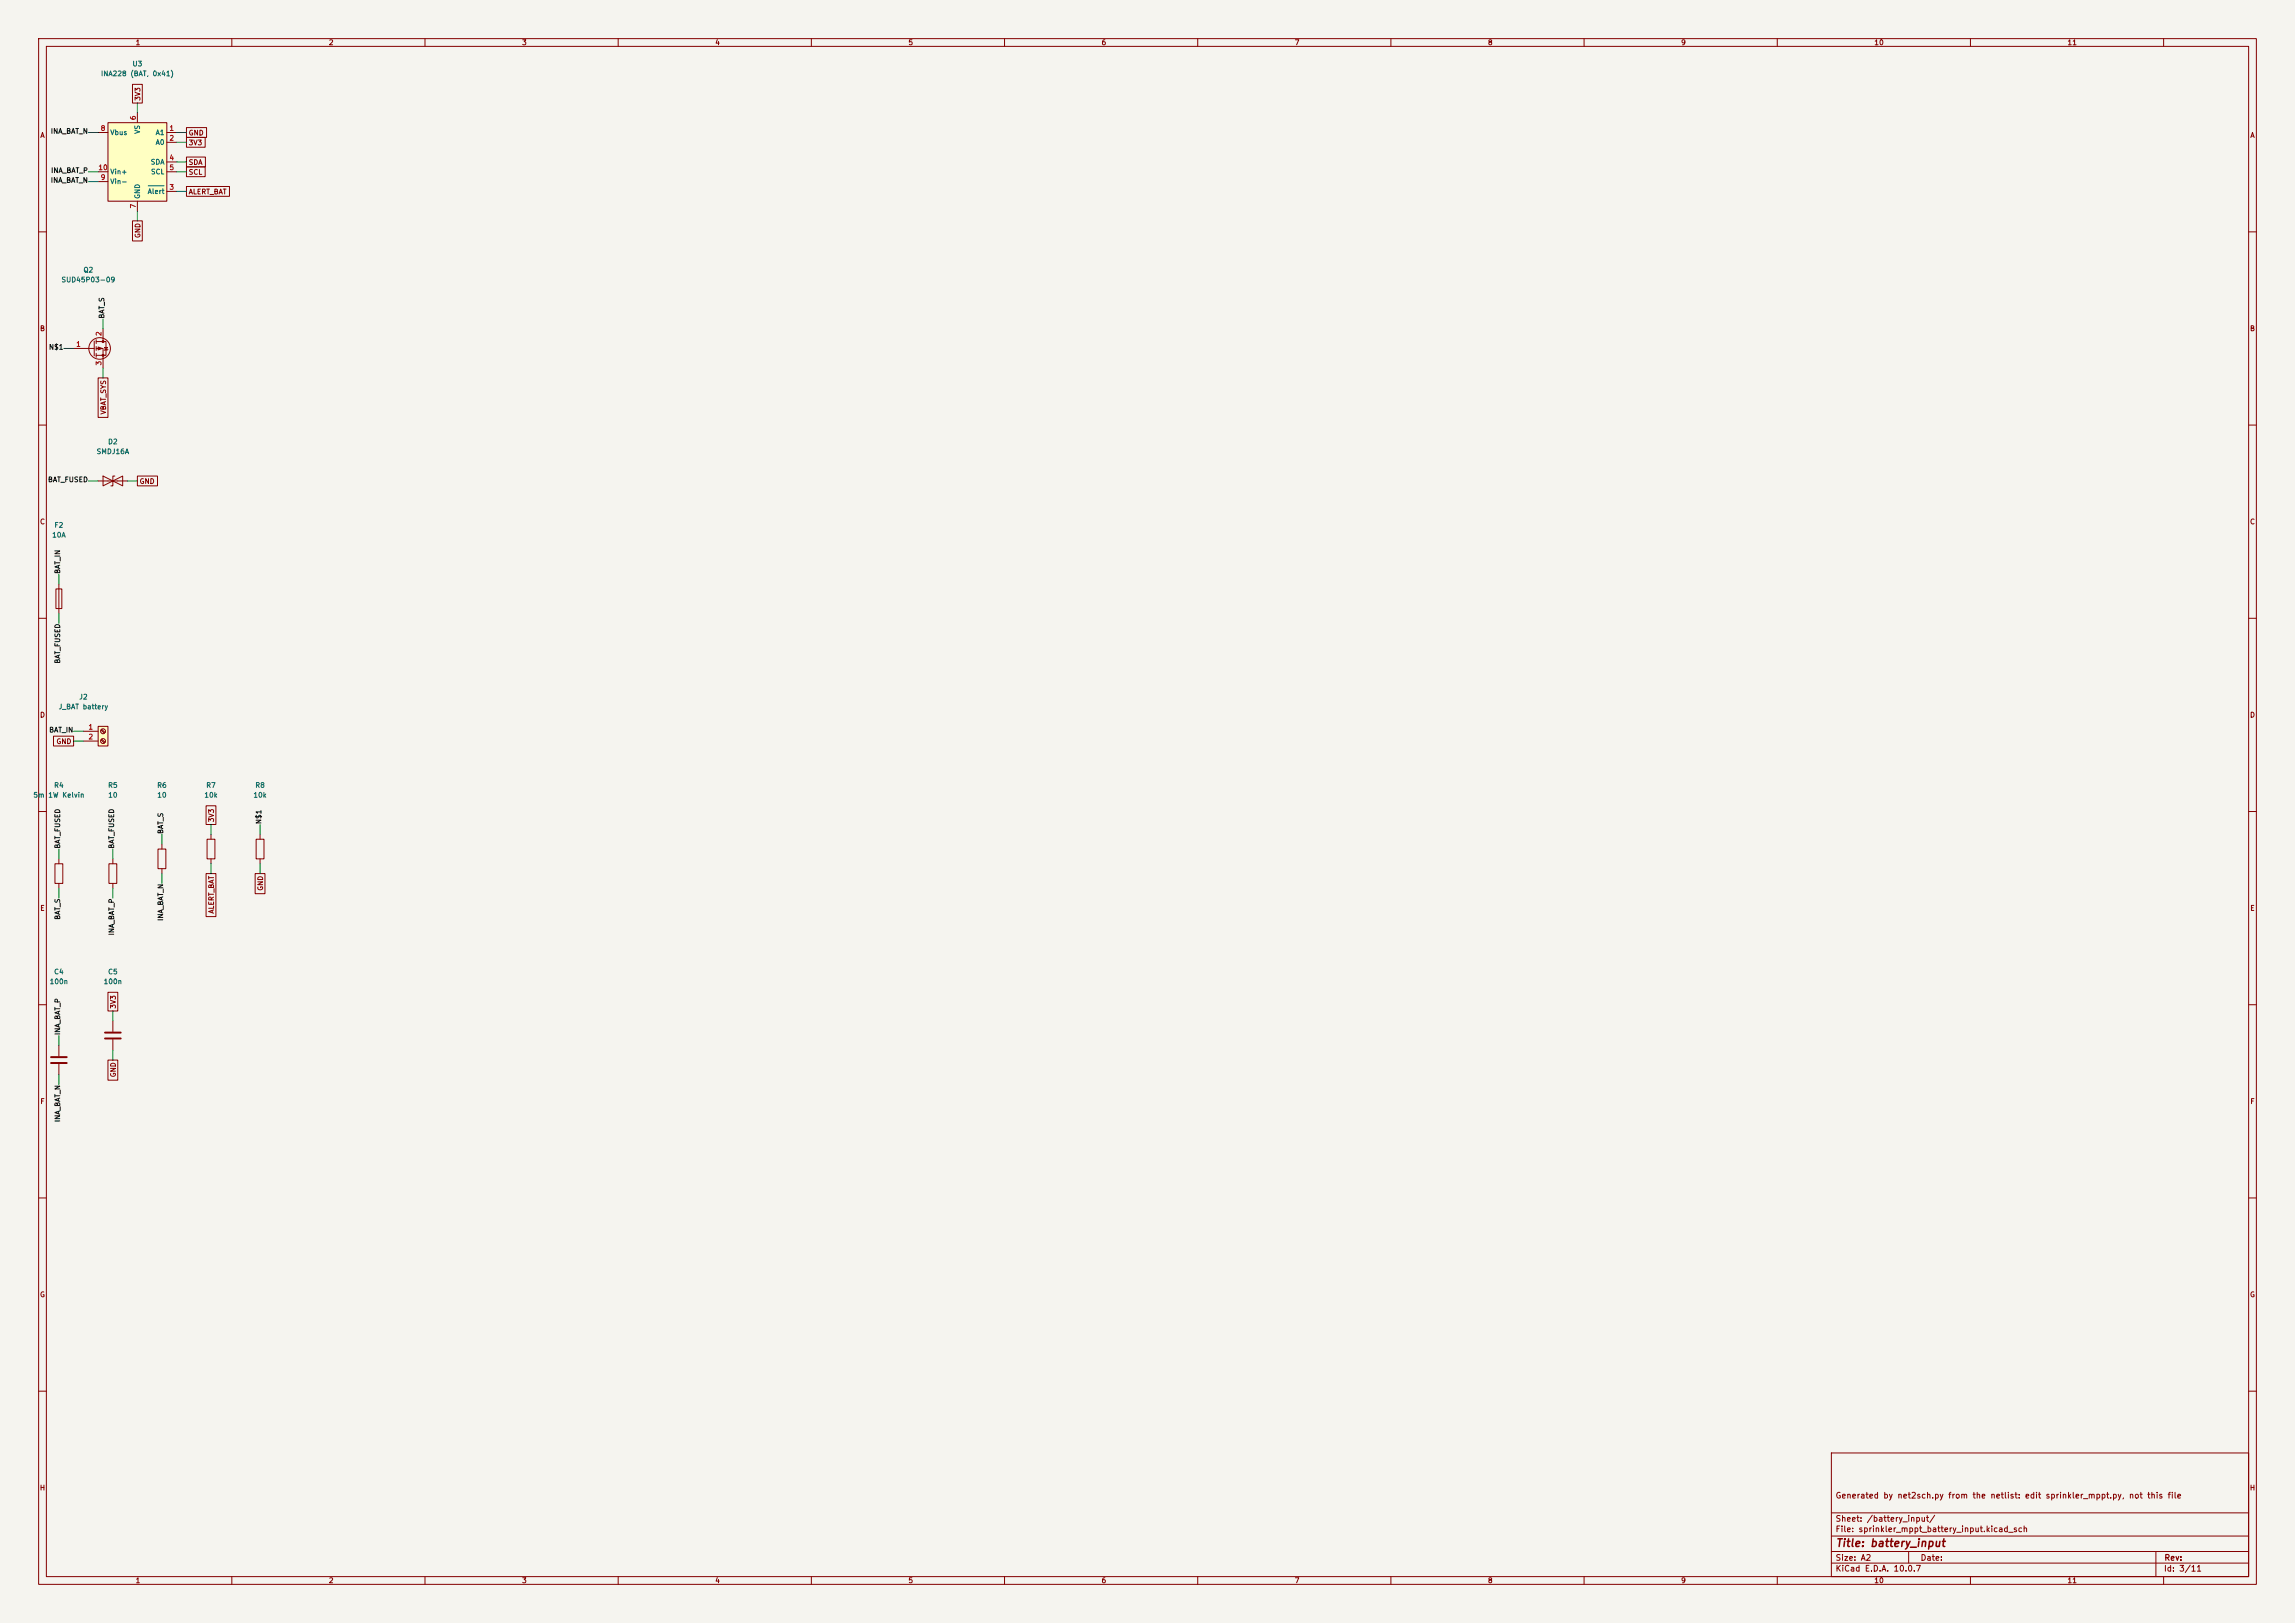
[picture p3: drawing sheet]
<svg xmlns="http://www.w3.org/2000/svg" width="594mm" height="420mm" viewBox="0 0 594 420" stroke-linecap="round" stroke-linejoin="round" font-family="sans-serif">
<defs><g id="words">
<text font-size="2" fill="#840000" x="475" y="400.8">Title: battery_input</text>
<g font-size="1.5" fill="#840000">
<text x="475" y="388.1">Generated by net2sch.py from the netlist: edit sprinkler_mppt.py, not this file</text>
<text x="475" y="394.1">Sheet: /battery_input/</text>
<text x="475" y="396.8">File: sprinkler_mppt_battery_input.kicad_sch</text>
<text x="475" y="407">KiCad E.D.A. 10.0.7</text>
<text x="475" y="404.2">Size: A2</text>
<text x="497" y="404.2">Date:</text>
<text x="560" y="407">Id: 3/11</text>
<text x="560.1" y="404.2">Rev:</text>
</g>
<g font-size="1.3" fill="#840000">
<text x="35" y="12">1</text>
<text x="85" y="12">2</text>
<text x="135" y="12">3</text>
<text x="185" y="12">4</text>
<text x="235" y="12">5</text>
<text x="285" y="12">6</text>
<text x="335" y="12">7</text>
<text x="385" y="12">8</text>
<text x="435" y="12">9</text>
<text x="485" y="12">10</text>
<text x="535" y="12">11</text>
<text x="36.6" y="26.2" transform="rotate(-90 36.6 26.2)">3V3</text>
<text x="10.3" y="36">A</text>
<text x="48.7" y="35.3">GND</text>
<text x="582.3" y="36">A</text>
<text x="48.7" y="37.9">3V3</text>
<text x="48.7" y="43">SDA</text>
<text x="48.7" y="45.5">SCL</text>
<text x="48.7" y="50.6">ALERT_BAT</text>
<text x="36.6" y="61.7" transform="rotate(-90 36.6 61.7)">GND</text>
<text x="10.2" y="86">B</text>
<text x="582.2" y="86">B</text>
<text x="27.7" y="107.4" transform="rotate(-90 27.7 107.4)">VBAT_SYS</text>
<text x="36" y="125.5">GND</text>
<text x="10.2" y="136">C</text>
<text x="582.2" y="136">C</text>
<text x="10.2" y="186">D</text>
<text x="582.2" y="186">D</text>
<text x="14.5" y="192.8">GND</text>
<text x="55.7" y="212.9" transform="rotate(-90 55.7 212.9)">3V3</text>
<text x="68.4" y="230.6" transform="rotate(-90 68.4 230.6)">GND</text>
<text x="10.3" y="236">E</text>
<text x="55.7" y="236.6" transform="rotate(-90 55.7 236.6)">ALERT_BAT</text>
<text x="582.3" y="236">E</text>
<text x="30.3" y="261.2" transform="rotate(-90 30.3 261.2)">3V3</text>
<text x="30.3" y="278.9" transform="rotate(-90 30.3 278.9)">GND</text>
<text x="10.3" y="286">F</text>
<text x="582.3" y="286">F</text>
<text x="10.2" y="336">G</text>
<text x="582.2" y="336">G</text>
<text x="10.2" y="386">H</text>
<text x="582.2" y="386">H</text>
<text x="35" y="410">1</text>
<text x="85" y="410">2</text>
<text x="135" y="410">3</text>
<text x="185" y="410">4</text>
<text x="235" y="410">5</text>
<text x="285" y="410">6</text>
<text x="335" y="410">7</text>
<text x="385" y="410">8</text>
<text x="435" y="410">9</text>
<text x="485" y="410">10</text>
<text x="535" y="410">11</text>
</g>
<g font-size="1.3" fill="#006464">
<text x="34.2" y="17.5">U3</text>
<text x="26" y="20">INA228 (BAT, 0x41)</text>
<text x="28.4" y="35.3">Vbus</text>
<text x="36.5" y="34.8" transform="rotate(-90 36.5 34.8)">VS</text>
<text x="40.1" y="35.3">A1</text>
<text x="40.1" y="37.8">A0</text>
<text x="28.4" y="48">Vin-</text>
<text x="28.4" y="45.4">Vin+</text>
<text x="38.9" y="42.9">SDA</text>
<text x="38.9" y="45.4">SCL</text>
<text x="36.5" y="51.6" transform="rotate(-90 36.5 51.6)">GND</text>
<text x="38.1" y="50.5">Alert</text>
<text x="21.5" y="70.8">Q2</text>
<text x="15.8" y="73.4">SUD45P03-09</text>
<text x="24.9" y="117.8">SMDJ16A</text>
<text x="27.8" y="115.3">D2</text>
<text x="14" y="136.9">F2</text>
<text x="13.4" y="139.4">10A</text>
<text x="15.1" y="183.8">J_BAT battery</text>
<text x="20.4" y="181.3">J2</text>
<text x="8.5" y="206.7">5m</text>
<text x="12.4" y="206.7">1W Kelvin</text>
<text x="13.9" y="204.2">R4</text>
<text x="27.8" y="204.2">R5</text>
<text x="27.9" y="206.7">10</text>
<text x="40.5" y="204.2">R6</text>
<text x="40.6" y="206.7">10</text>
<text x="52.8" y="206.7">10k</text>
<text x="53.2" y="204.2">R7</text>
<text x="65.5" y="206.7">10k</text>
<text x="65.9" y="204.2">R8</text>
<text x="12.7" y="255">100n</text>
<text x="13.9" y="252.4">C4</text>
<text x="26.7" y="255">100n</text>
<text x="27.8" y="252.4">C5</text>
</g>
<g font-size="1.3" fill="#0f0f0f">
<text x="13" y="34.9">INA_BAT_N</text>
<text x="13" y="47.6">INA_BAT_N</text>
<text x="13.1" y="45.1">INA_BAT_P</text>
<text x="27.3" y="82.6" transform="rotate(-90 27.3 82.6)">BAT_S</text>
<text x="12.5" y="90.8">N$1</text>
<text x="12.3" y="125.1">BAT_FUSED</text>
<text x="15.9" y="148.6" transform="rotate(-90 15.9 148.6)">BAT_IN</text>
<text x="15.9" y="171.9" transform="rotate(-90 15.9 171.9)">BAT_FUSED</text>
<text x="12.6" y="189.8">BAT_IN</text>
<text x="42.5" y="215.9" transform="rotate(-90 42.5 215.9)">BAT_S</text>
<text x="67.9" y="213.4" transform="rotate(-90 67.9 213.4)">N$1</text>
<text x="15.9" y="219.7" transform="rotate(-90 15.9 219.7)">BAT_FUSED</text>
<text x="29.8" y="219.7" transform="rotate(-90 29.8 219.7)">BAT_FUSED</text>
<text x="15.9" y="238.1" transform="rotate(-90 15.9 238.1)">BAT_S</text>
<text x="42.5" y="238.4" transform="rotate(-90 42.5 238.4)">INA_BAT_N</text>
<text x="29.8" y="242.2" transform="rotate(-90 29.8 242.2)">INA_BAT_P</text>
<text x="15.9" y="268" transform="rotate(-90 15.9 268)">INA_BAT_P</text>
<text x="15.9" y="290.5" transform="rotate(-90 15.9 290.5)">INA_BAT_N</text>
</g>
<g font-size="1.3" fill="#a90000">
<text x="25.9" y="34.2">8</text>
<text x="35.4" y="31.2" transform="rotate(-90 35.4 31.2)">6</text>
<text x="43.7" y="34.2">1</text>
<text x="43.7" y="36.7">2</text>
<text x="43.7" y="41.8">4</text>
<text x="25.3" y="44.3">10</text>
<text x="25.9" y="46.9">9</text>
<text x="43.7" y="44.3">5</text>
<text x="43.7" y="49.4">3</text>
<text x="35.4" y="54.1" transform="rotate(-90 35.4 54.1)">7</text>
<text x="26.5" y="87.1" transform="rotate(-90 26.5 87.1)">2</text>
<text x="19.6" y="90">1</text>
<text x="26.5" y="94.7" transform="rotate(-90 26.5 94.7)">3</text>
<text x="22.8" y="189.1">1</text>
<text x="22.8" y="191.6">2</text>
</g>
</g></defs>
<path d="M0 0h594v420h-594z" fill="#f5f4ef" stroke="#f5f4ef" stroke-width=".26"/>
<g fill="none" stroke="#840000" stroke-width=".26">
<path d="M10 10h574v400h-574zM12 12h570v396h-570zM60 10v2M110 10v2M160 10v2M210 10v2M260 10v2M310 10v2M360 10v2M410 10v2M460 10v2M510 10v2"/>
<path d="M560 10v2M10 60h2M582 60h2M19 90.2h5.4M24.4 88.3v3.8M24.9 88.4h2.5v3.5h-2.5M24.9 90.2h1.8v5.1M24.9 87.9v1M24.9 89.7v1M24.9 91.4v1.1M26.7 85.1v3.3M27.1 89.9h.7l-.4 .7z"/>
<path d="M27.9 90.4l-1 .3M10 110h2M582 110h2M25.4 124.5h7.6M26.7 123.2v2.5l5-2.5v2.5zM29.7 123.2h-.5v2.5h-.5M14.5 152.4h1.5v5.1h-1.5zM15.2 151.1v7.7M10 160h2M582 160h2M10 210h2M53.6 217.2h2v5.1h-2z"/>
<path d="M54.6 215.9v1.3M66.3 217.2h2v5.1h-2zM67.3 215.9v1.3M582 210h2M28.2 223.5h2v5.1h-2zM29.2 222.3v1.2M29.2 228.6v1.3M54.6 222.3v1.2M67.3 222.3v1.2M10 260h2M582 260h2M10 310h2"/>
<path d="M582 310h2M10 360h2M474 376h108v32h-108zM582 360h2M474 397.5h108M474 391.5h108M60 408v2M110 408v2M160 408v2M210 408v2M260 408v2M310 408v2"/>
<path d="M360 408v2M410 408v2M460 408v2M474 404.5h108M474 401.5h108M494 401.5v3M510 408v2M558 401.5v6.5M560 408v2"/>
<circle cx="25.8" cy="90.2" r="2.79"/>
</g>
<g fill="#840000" stroke="#840000" stroke-width=".26">
<path d="M25.4 89.8l1 .4-1 .4z"/>
<circle cx="26.7" cy="88.4" r=".25"/>
<circle cx="26.7" cy="91.9" r=".25"/>
</g>
<path d="M25.4 188h2.5v5h-2.5z" fill="#ffffc2"/>
<g fill="none" stroke="#840000" stroke-width=".26">
<path d="M21.6 189.2h3.8M21.6 191.8h3.8M25.4 188h2.5v5h-2.5zM26.1 188.9l.9 .8M26.1 191.4l.9 .9M26.3 188.7l.9 .9M26.3 191.3l.9 .8M40.9 219.7h2v5.1h-2zM41.9 218.4v1.3M41.9 224.8v1.3M15.2 270.5v2.8M15.2 275.3v2.8"/>
<circle cx="26.7" cy="191.8" r=".63"/>
<circle cx="26.7" cy="189.2" r=".63"/>
</g>
<path d="M13.2 273.6h4.1M13.2 275.1h4.1" fill="none" stroke="#840000" stroke-width=".51"/>
<path d="M27.9 31.8h15.3v20.3h-15.3z" fill="#ffffc2"/>
<g fill="none" stroke="#840000" stroke-width=".26">
<path d="M25.4 34.3h2.5M27.9 31.8h15.3v20.3h-15.3zM34.3 21.8h2.5v4.9h-2.5zM35.6 29.2v2.6M43.2 34.3h2.5M43.2 36.8h2.5M48.3 33h5.2v2.6h-5.2zM48.3 35.6h4.8v2.5h-4.8zM25.4 44.5h2.5M25.4 47h2.5M34.3 57.2h2.5v5.2h-2.5zM35.6 52.1v2.5"/>
<path d="M43.2 49.5h2.5M43.2 41.9h2.5M43.2 44.5h2.5M48.3 48.3h11.1v2.5h-11.1zM48.3 40.6h4.9v2.6h-4.9zM48.3 43.2h4.8v2.5h-4.8zM25.4 97.8h2.5v10.2h-2.5zM35.6 123.2h5.2v2.5h-5.2zM13.8 190.5h5.2v2.5h-5.2zM53.3 208.5h2.6v4.9h-2.6zM14.2 223.5h2.1v5.1h-2.1zM15.2 222.3v1.2"/>
<path d="M15.2 228.6v1.3M53.3 226.1h2.6v11.1h-2.6zM66 226.1h2.6v5.2h-2.6zM27.9 256.8h2.6v4.8h-2.6zM27.9 274.3h2.6v5.2h-2.6zM29.2 264.2v2.8M29.2 269v2.8"/>
</g>
<path d="M38.3 48.1h4.1" fill="none" stroke="#006464" stroke-width=".26"/>
<path d="M27.2 267.2h4M27.2 268.7h4" fill="none" stroke="#840000" stroke-width=".51"/>
<g fill="none" stroke="#009600" stroke-width=".26">
<path d="M22.9 34.3h2.5M35.6 26.7v2.5M45.7 34.3h2.6M45.7 36.8h2.6M22.9 44.5h2.5M22.9 47h2.5M35.6 54.6v2.6M45.7 41.9h2.6M45.7 49.5h2.6M45.7 44.5h2.6M16.5 90.2h2.5M26.7 82.6v2.5"/>
<path d="M26.7 95.3v2.5M22.9 124.5h2.5M33 124.5h2.6M15.2 148.6v2.5M15.2 158.8v2.5M19 189.2h2.6M19 191.8h2.6M15.2 219.7v2.6M29.2 219.7v2.6M41.9 215.9v2.5M54.6 213.4v2.5M67.3 213.4v2.5"/>
<path d="M15.2 229.9v2.5M29.2 229.9v2.5M41.9 226.1v2.5M54.6 223.5v2.6M67.3 223.5v2.6M15.2 268v2.5M15.2 278.1v2.6M29.2 261.6v2.6M29.2 271.8v2.5"/>
</g>
<use href="#words"/>
</svg>
